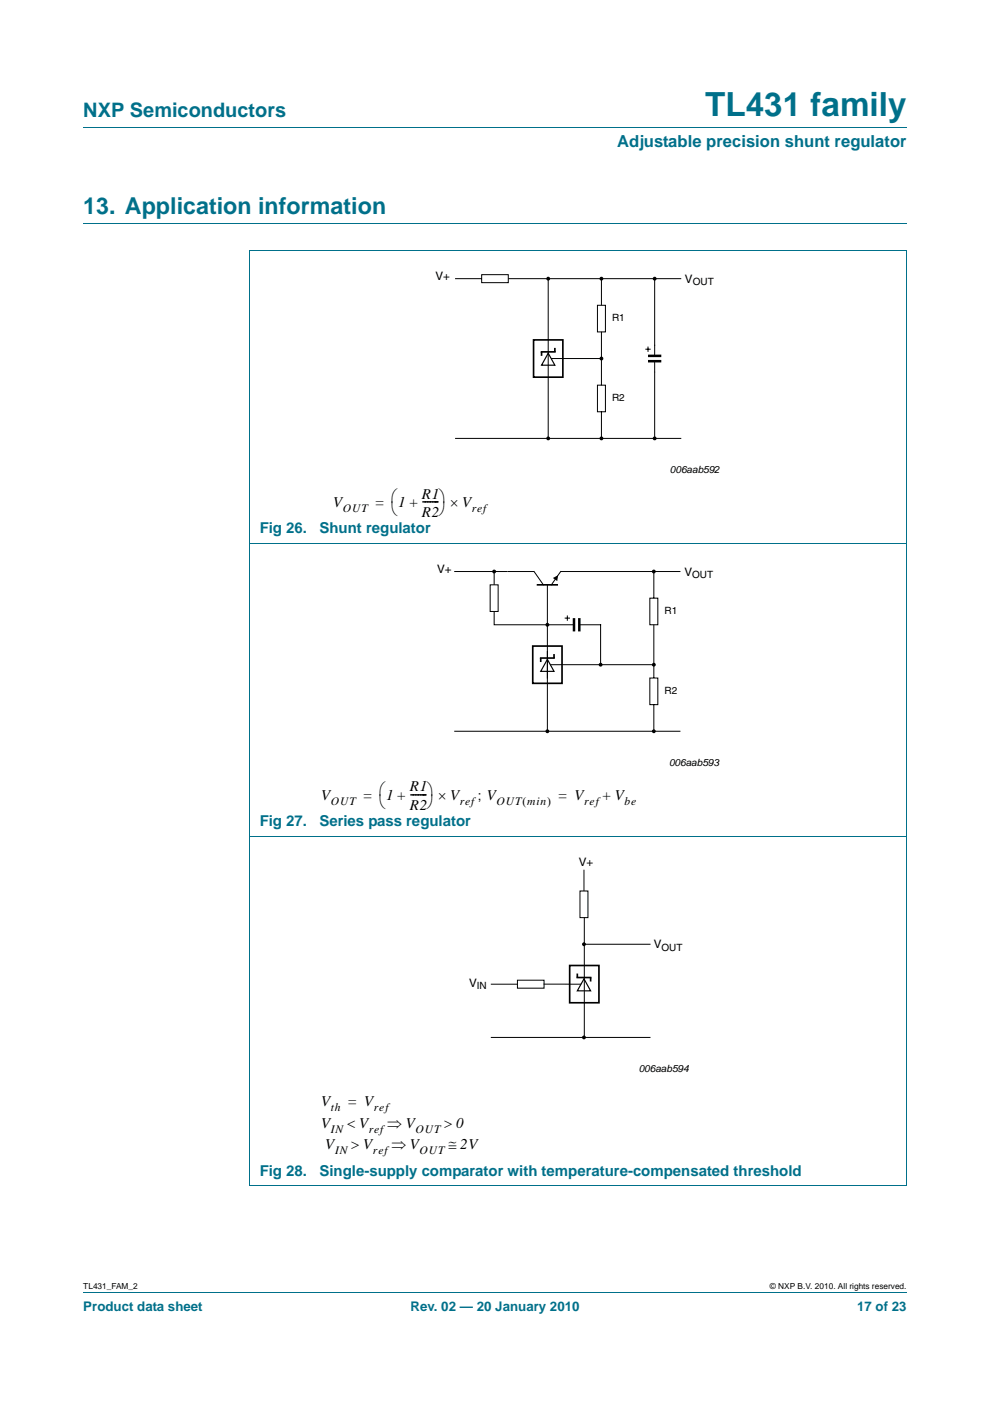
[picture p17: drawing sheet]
<svg xmlns="http://www.w3.org/2000/svg" width="210mm" height="297mm" viewBox="0 0 210 297" stroke-linecap="round" stroke-linejoin="round" font-family="sans-serif">
<defs><g id="words">
<text font-size="7" fill="#00708a" x="149.6" y="24.6">TL431 family</text>
<text font-size="4.9" fill="#00708a" x="17.7" y="45.4">13. Application information</text>
<text font-size="4.2" fill="#00708a" x="17.7" y="24.9">NXP Semiconductors</text>
<text font-size="3.5" fill="#00708a" x="130.9" y="31.1">Adjustable precision shunt regulator</text>
<g font-size="3.2">
<text x="70.7" y="107.5">V</text>
<text x="79.6" y="107.5">=</text>
<text x="83" y="106.4">⎛</text>
<text x="84.4" y="107.5">1 + ------</text>
<text x="89.5" y="105.7">R1⎞</text>
<text x="95.5" y="107.5">× V</text>
<text x="83" y="109.1">⎝</text>
<text x="89.5" y="109.6">R2⎠</text>
<text x="86.9" y="167.8">R1⎞</text>
<text x="68.1" y="169.6">V</text>
<text x="77.1" y="169.6">=</text>
<text x="80.5" y="171.2">⎝</text>
<text x="80.5" y="168.5">⎛</text>
<text x="81.9" y="169.6">1 + ------</text>
<text x="86.9" y="171.7">R2⎠</text>
<text x="92.9" y="169.6">× V</text>
<text x="118.5" y="169.6">= V</text>
<text x="127.8" y="169.6">+ V</text>
<text x="68.1" y="234.5">V</text>
<text x="68.1" y="239.1">V</text>
<text x="73.6" y="239.1">&lt; V</text>
<text x="73.9" y="234.5">= V</text>
<text x="82.1" y="239.1">⇒ V</text>
<text x="94.2" y="239.1">&gt; 0</text>
<text x="69" y="243.7">V</text>
<text x="74.5" y="243.7">&gt; V</text>
<text x="83" y="243.7">⇒ V</text>
<text x="95.1" y="243.7">≅ 2V</text>
</g>
<g font-size="3.2" fill="#00708a">
<text x="55.1" y="113.1">Fig 26.</text>
<text x="67.8" y="113.1">Shunt regulator</text>
<text x="55.1" y="175.2">Fig 27.</text>
<text x="67.8" y="175.2">Series pass regulator</text>
<text x="55.1" y="249.2">Fig 28.</text>
<text x="67.8" y="249.2">Single-supply comparator with temperature-compensated threshold</text>
</g>
<text font-size="2.8" x="101.3" y="169.6">; V</text>
<g font-size="2.8" fill="#00708a">
<text x="17.7" y="277.9">Product data sheet</text>
<text x="87.1" y="277.9">Rev. 02 — 20 January 2010</text>
<text x="181.8" y="277.9">17 of 23</text>
</g>
<g font-size="2.5">
<text x="92.4" y="59.4">V+</text>
<text x="145.3" y="59.9">V</text>
<text x="72.7" y="108.6">OUT</text>
<text x="100.1" y="108.6">ref</text>
<text x="92.7" y="121.5">V+</text>
<text x="145.2" y="122">V</text>
<text x="70.2" y="170.6">OUT</text>
<text x="97.5" y="170.6">ref</text>
<text x="105.3" y="170.6">OUT min)</text>
<text x="110.8" y="170.6">(</text>
<text x="123.9" y="170.6">ref</text>
<text x="132.5" y="170.6">be</text>
<text x="122.7" y="183.6">V+</text>
<text x="138.7" y="201">V</text>
<text x="99.5" y="209.2">V</text>
<text x="70.2" y="235.6">th</text>
<text x="79.3" y="235.6">ref</text>
<text x="70.2" y="240.2">IN</text>
<text x="71.1" y="244.7">IN</text>
<text x="78.2" y="240.2">ref</text>
<text x="79.1" y="244.7">ref</text>
<text x="88.1" y="240.2">OUT</text>
<text x="89" y="244.7">OUT</text>
</g>
<g font-size="2.1">
<text x="146.9" y="60.4">OUT</text>
<text x="129.8" y="68.1">R1</text>
<text x="129.8" y="85">R2</text>
<text x="142.1" y="100.3">006aab592</text>
<text x="146.8" y="122.5">OUT</text>
<text x="140.9" y="130.2">R1</text>
<text x="140.9" y="147.1">R2</text>
<text x="141.9" y="162.4">006aab593</text>
<text x="140.3" y="201.5">OUT</text>
<text x="101.1" y="209.7">IN</text>
<text x="135.5" y="227.3">006aab594</text>
</g>
<g font-size="1.8">
<text x="17.7" y="273.3">TL431_FAM_2</text>
<text x="163.3" y="273.3">© NXP B.V. 2010. All rights reserved.</text>
</g>
</g></defs>
<path d="M17.7 27h174.6M17.7 47.4h174.6M52.9 53.1h139.4M53 53.1v198.2M192.3 53.1v198.2M52.9 115.2h139.4M52.9 177.3h139.4M52.9 251.4h139.4M17.7 273.9h174.6" fill="none" stroke="#00708a" stroke-width=".21"/>
<g fill="none" stroke="#000" stroke-width=".21">
<path d="M96.5 59.1h5.7M102.2 58.2h5.6v1.7h-5.6zM107.8 59.1h36.7M116.3 59.1v33.9M127.6 59v5.7M138.9 59.1v16.4M117 76h10.6M126.7 64.7h1.7v5.7h-1.7zM127.6 70.3v11.4M136.9 74h1.1M137.4 73.5v1.1M138.9 76.6v16.4"/>
<path d="M96.5 93h48M126.7 81.7h1.7v5.6h-1.7zM127.6 87.2v5.8M96.3 121.2h17l2 2.8M104 124h1.7v5.6h-1.7zM104.8 129.6v2.9h16.9M104.8 121.2v2.8M116.1 124v31M119.8 131.1h1.1M120.3 130.5v1.1M122.9 132.5h4.5v8.4M137.8 126.8h1.7v5.7h-1.7z"/>
<path d="M138.7 121.1v5.7M138.7 132.4v11.4M144.3 121.2h-25.4l-2 2.8M96.3 155h48M137.8 143.8h1.7v5.6h-1.7zM138.7 140.9h-21.9M138.7 149.3v5.7M123 188.9h1.7v5.7h-1.7zM123.9 184.4v4.5M123.9 194.6v25.3M104.1 208.7h5.6M104.1 220h33.9"/>
<path d="M109.7 207.8h5.7v1.7h-5.7zM115.4 208.7h7.8M123.9 200.2h14.1"/>
</g>
<path d="M113.2 72.1h6.2v7.9h-6.2zM117.7 73.8v.8h-2.8v.9M113 137h6.2v7.9h-6.2zM113.8 124h4.6M117.5 138.7v.8h-2.8v.9M120.8 204.7h6.2v7.9h-6.2zM122.4 206.4v.9h2.9v.8" fill="none" stroke="#000" stroke-width=".35"/>
<g fill="#000" stroke="#000" stroke-width=".25">
<circle cx="116.3" cy="59.1" r=".28"/>
<circle cx="127.6" cy="59.1" r=".28"/>
<circle cx="138.9" cy="59.1" r=".28"/>
<circle cx="127.6" cy="76" r=".28"/>
<circle cx="116.3" cy="93" r=".28"/>
<circle cx="127.6" cy="93" r=".28"/>
<circle cx="138.9" cy="93" r=".28"/>
<circle cx="104.8" cy="121.2" r=".28"/>
<circle cx="116.1" cy="132.5" r=".28"/>
<circle cx="138.7" cy="121.2" r=".28"/>
<circle cx="116.1" cy="155" r=".28"/>
<circle cx="127.4" cy="140.9" r=".28"/>
<circle cx="138.7" cy="140.9" r=".28"/>
<circle cx="138.7" cy="155" r=".28"/>
<circle cx="123.9" cy="220" r=".28"/>
<circle cx="123.9" cy="200.2" r=".28"/>
</g>
<path d="M137.4 75.5h2.9M137.4 76.6h2.9M121.7 131.1v2.8M122.9 131.1v2.8" fill="none" stroke="#000" stroke-width=".53"/>
<path d="M116.3 74.9l1.4 2.5h-2.8zM116.1 139.8l1.4 2.5h-2.8zM123.9 207.5l1.4 2.6h-2.9z" fill="none" stroke="#000" stroke-width=".25"/>
<path d="M117.3 122.6l1.1-.7-.2 1.3z" fill="#000"/>
<use href="#words"/>
</svg>
